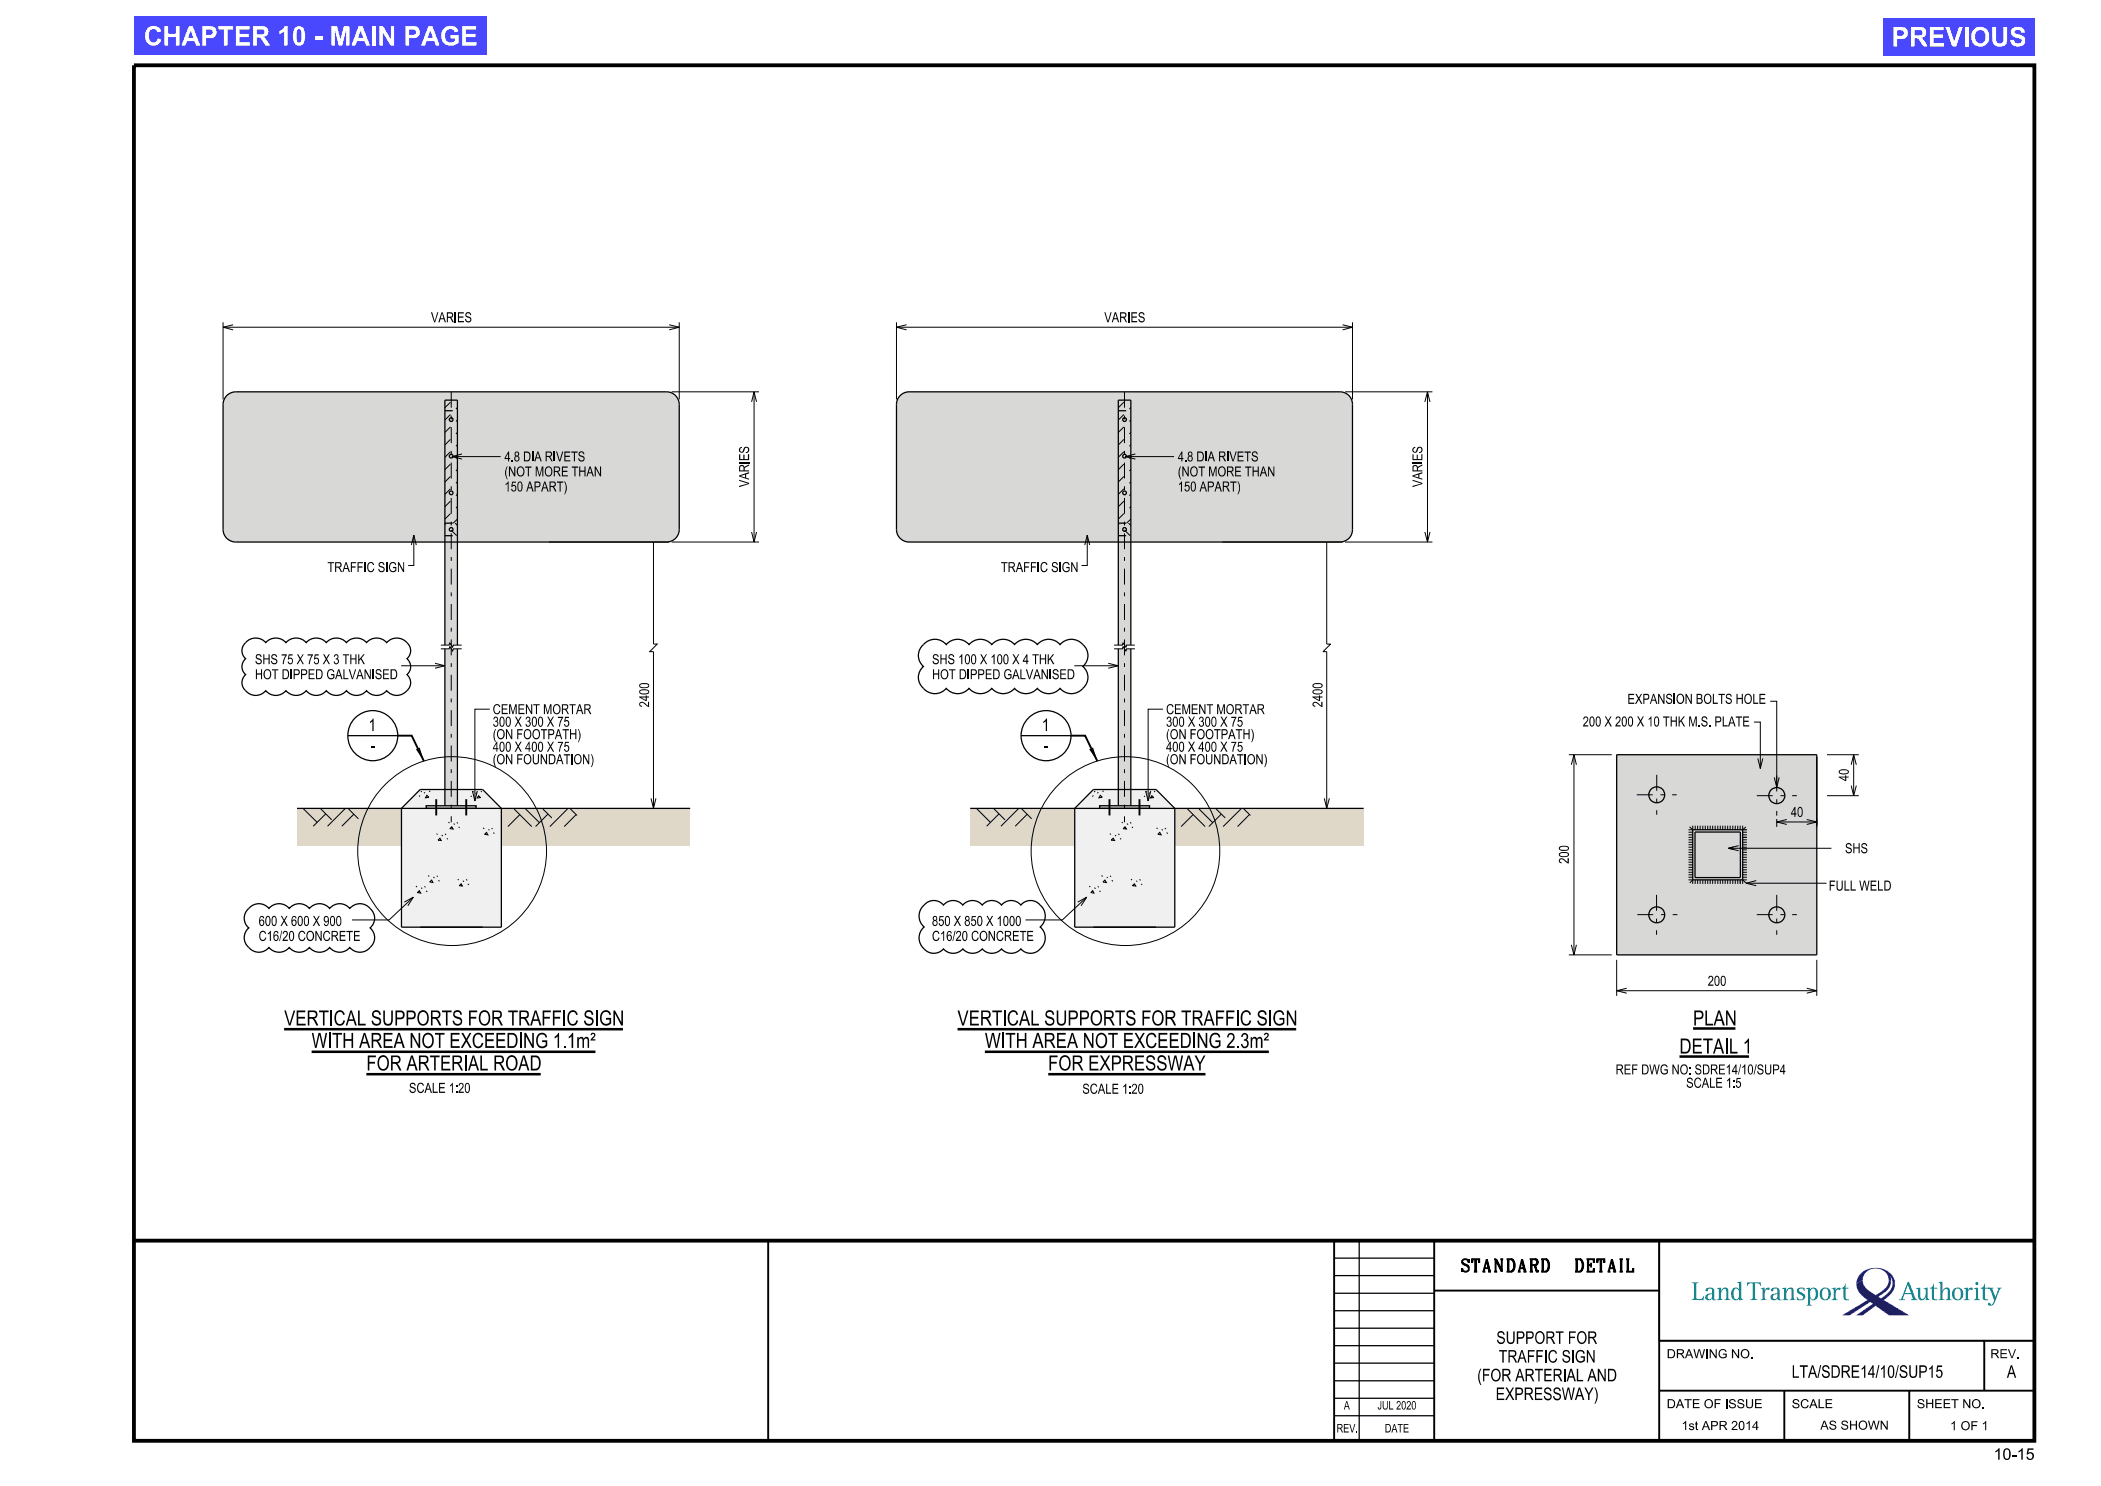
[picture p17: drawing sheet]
<svg xmlns="http://www.w3.org/2000/svg" width="420mm" height="297mm" viewBox="0 0 420 297" stroke-linecap="round" stroke-linejoin="round" font-family="sans-serif">
<defs><g id="words">
<g font-size="3.8" fill="#fff">
<text x="28.7" y="9.1">CHAPTER 10 - MAIN PAGE</text>
<text x="378.1" y="9.3">PREVIOUS</text>
</g>
<g font-size="3">
<text x="56.8" y="205">VERTICAL SUPPORTS FOR TRAFFIC SIGN</text>
<text x="62.3" y="209.5">WITH AREA NOT EXCEEDING 1.1m²</text>
<text x="191.4" y="205">VERTICAL SUPPORTS FOR TRAFFIC SIGN</text>
<text x="196.9" y="209.5">WITH AREA NOT EXCEEDING 2.3m²</text>
<text x="338.4" y="205">PLAN</text>
<text x="73.2" y="214">FOR ARTERIAL ROAD</text>
<text x="209.5" y="214">FOR EXPRESSWAY</text>
<text x="335.7" y="210.6">DETAIL 1</text>
</g>
<g font-size="2.5">
<text x="73.7" y="146.1">1</text>
<text x="208.3" y="146.1">1</text>
<text x="292.3" y="254.2">STANDARD</text>
<text x="313.9" y="254.2">DETAIL</text>
<text x="299.1" y="268.6">SUPPORT FOR</text>
<text x="299.6" y="272.3">TRAFFIC SIGN</text>
<text x="358.2" y="275.4">LTA/SDRE14/10/SUP15</text>
<text x="401.2" y="275.4">A</text>
<text x="295.3" y="276.1">(FOR ARTERIAL AND</text>
<text x="299" y="279.8">EXPRESSWAY)</text>
</g>
<text font-size="2.3" x="398.5" y="291.8">10-15</text>
<g font-size="2.1">
<text x="74.1" y="150">-</text>
<text x="208.7" y="150">-</text>
</g>
<g font-size="2">
<text x="86.2" y="64.4">VARIES</text>
<text x="220.8" y="64.4">VARIES</text>
<text x="100.8" y="95.2">(NOT MORE THAN</text>
<text x="100.8" y="92.2">4.8 DIA RIVETS</text>
<text x="235.4" y="95.2">(NOT MORE THAN</text>
<text x="235.4" y="92.2">4.8 DIA RIVETS</text>
<text x="100.8" y="98.2">150 APART)</text>
<text x="235.4" y="98.2">150 APART)</text>
<text x="65.5" y="114.3">TRAFFIC SIGN</text>
<text x="200.1" y="114.3">TRAFFIC SIGN</text>
<text x="51" y="135.8">HOT DIPPED GALVANISED</text>
<text x="51" y="132.8">SHS 75 X 75 X 3 THK</text>
<text x="186.3" y="135.8">HOT DIPPED GALVANISED</text>
<text x="186.3" y="132.8">SHS 100 X 100 X 4 THK</text>
<text x="98.5" y="142.7">CEMENT MORTAR</text>
<text x="233.1" y="142.7">CEMENT MORTAR</text>
<text x="325.3" y="140.7">EXPANSION BOLTS HOLE</text>
<text x="98.5" y="147.7">(ON FOOTPATH)</text>
<text x="98.5" y="145.2">300 X 300 X 75</text>
<text x="233.1" y="147.7">(ON FOOTPATH)</text>
<text x="233.1" y="145.2">300 X 300 X 75</text>
<text x="316.4" y="145.2">200 X 200 X 10 THK M.S. PLATE</text>
<text x="98.5" y="152.7">(ON FOUNDATION)</text>
<text x="98.5" y="150.2">400 X 400 X 75</text>
<text x="233.1" y="152.7">(ON FOUNDATION)</text>
<text x="233.1" y="150.2">400 X 400 X 75</text>
<text x="358" y="163.3">40</text>
<text x="368.8" y="170.5">SHS</text>
<text x="365.6" y="178">FULL WELD</text>
<text x="51.7" y="185.1">600 X 600 X 900</text>
<text x="186.3" y="185.1">850 X 850 X 1000</text>
<text x="51.7" y="188.1">C16/20 CONCRETE</text>
<text x="186.3" y="188.1">C16/20 CONCRETE</text>
<text x="341.4" y="197">200</text>
<text x="323" y="214.7">REF DWG NO: SDRE14/10/SUP4</text>
<text x="81.8" y="218.4">SCALE 1:20</text>
<text x="216.4" y="218.6">SCALE 1:20</text>
<text x="337.1" y="217.4">SCALE 1:5</text>
</g>
<g font-size="1.8">
<text x="333.2" y="271.5">DRAWING NO.</text>
<text x="397.9" y="271.5">REV.</text>
<text x="333.2" y="281.5">DATE OF ISSUE</text>
<text x="358.2" y="281.5">SCALE</text>
<text x="383.2" y="281.5">SHEET NO.</text>
<text x="336.1" y="285.8">1st APR 2014</text>
<text x="363.9" y="285.7">AS SHOWN</text>
<text x="389.8" y="285.8">1 OF 1</text>
</g>
<g font-size="1.7">
<text x="268.6" y="281.7">A</text>
<text x="275.4" y="281.7">JUL 2020</text>
<text x="267.2" y="286.3">REV.</text>
<text x="276.8" y="286.3">DATE</text>
</g>
</g></defs>
<g fill="#dfd7c8">
<path d="M234.8 161.6h37.8v7.4h-37.8z"/>
<path d="M100.2 161.6h37.8v7.4h-37.8z"/>
</g>
<g fill="#d8d8d7">
<path d="M45.3 79.1l.9-.6 .9-.2h86.2a2.53 2.53 0 0 1 2.5 2.5v25a2.53 2.53 0 0 1-2.5 2.5h-86.2a2.53 2.53 0 0 1-2.5-2.5v-25l.2-.9z" fill-rule="evenodd"/>
<path d="M180 79.1l.8-.6 .9-.2h86.2a2.47 2.47 0 0 1 2.5 2.5v25a2.47 2.47 0 0 1-2.5 2.5h-86.2a2.53 2.53 0 0 1-2.5-2.5v-25l.2-.9z" fill-rule="evenodd"/>
<path d="M223.6 108.3h2.5v20.6h-.9l-.1 .5-.6-.9-.1 .4h-.8z" fill-rule="evenodd"/>
<path d="M223.6 129.7h.8l.1-.4 .6 .8 .1-.4h.9v31.3h3.7v.6h-10v-.6h3.8z" fill-rule="evenodd"/>
</g>
<path d="M218.6 157.8h5v3.2h-3.8v.6h10v-.6h-3.7v-3.2h5l3.7 3.8v23.7h-20v-23.7z" fill-rule="evenodd" fill="#f0f0f0"/>
<path d="M194 161.6h20.8v7.4h-20.8z" fill="#dfd7c8"/>
<g fill="#d8d8d7">
<path d="M323.2 150.8h40v40h-40z"/>
<path d="M88.9 108.3h2.5v20.6h-.8l-.1 .5-.6-.9-.1 .4h-.9z" fill-rule="evenodd"/>
<path d="M88.9 129.7h.9l.1-.4 .6 .8 .1-.4h.8v31.3h3.8v.6h-10v-.6h3.7z" fill-rule="evenodd"/>
</g>
<path d="M84 157.8h4.9v3.2h-3.7v.6h10v-.6h-3.8v-3.2h5.1l3.7 3.8v23.7h-19.9v-23.7z" fill-rule="evenodd" fill="#f0f0f0"/>
<path d="M59.4 161.6h20.9v7.4h-20.9z" fill="#dfd7c8"/>
<path d="M49.4 128.1a2.68 2.68 0 0 1 3.7 .3 2.66 2.66 0 0 1 4 0 2.7 2.7 0 0 1 4.1 0 2.66 2.66 0 0 1 4 0 2.66 2.66 0 0 1 4.1 0 2.66 2.66 0 0 1 4 0 2.66 2.66 0 0 1 4 0 2.7 2.7 0 0 1 3.2-.6 2.7 2.7 0 0 1 1.5 3l-.6 .9a2.07 2.07 0 0 1 0 3.1 2.29 2.29 0 0 1-.8 3.8 2.61 2.61 0 0 1-3.3-.6 2.6 2.6 0 0 1-4 0 2.6 2.6 0 0 1-4 0 2.6 2.6 0 0 1-4.1 0 2.6 2.6 0 0 1-4 0 2.64 2.64 0 0 1-4 0 2.6 2.6 0 0 1-4.1 0 2.67 2.67 0 0 1-3.2 .7 2.67 2.67 0 0 1-1.4-3l.6-.9a2.07 2.07 0 0 1 0-3.1 2.2 2.2 0 0 1 .3-3.6zM184.3 129.2a3.1 3.1 0 0 1 4.9-.4 2.98 2.98 0 0 1 4.5 0 2.98 2.98 0 0 1 4.6 0 2.98 2.98 0 0 1 4.5 0 2.98 2.98 0 0 1 4.6 0 2.98 2.98 0 0 1 4.5 0 3.1 3.1 0 0 1 5.2 .8 2.85 2.85 0 0 1-.6 3.6 2.95 2.95 0 0 1-.4 4.7 2.97 2.97 0 0 1-4.2-.3 2.98 2.98 0 0 1-4.5 0 2.98 2.98 0 0 1-4.6 0 2.98 2.98 0 0 1-4.5 0 2.98 2.98 0 0 1-4.6 0 2.98 2.98 0 0 1-4.5 0 3.1 3.1 0 0 1-5.2-.8 2.83 2.83 0 0 1 .6-3.6 2.85 2.85 0 0 1-.3-4zM49.4 181.9a2.71 2.71 0 0 1 4.4-.3 2.64 2.64 0 0 1 4 0 2.6 2.6 0 0 1 4 0 2.64 2.64 0 0 1 4.1 0 2.6 2.6 0 0 1 4 0 2.79 2.79 0 0 1 4.6 .7 2.49 2.49 0 0 1-.5 3.2 2.65 2.65 0 0 1-.3 4.2 2.64 2.64 0 0 1-3.8-.3 2.6 2.6 0 0 1-4 0 2.64 2.64 0 0 1-4.1 0 2.6 2.6 0 0 1-4 0 2.64 2.64 0 0 1-4 0 2.7 2.7 0 0 1-4.4-.4 2.55 2.55 0 0 1 .3-3.5 2.51 2.51 0 0 1-.3-3.6zM185.1 180.6a2.49 2.49 0 0 1 3.5 .3 2.51 2.51 0 0 1 3.9 0 2.51 2.51 0 0 1 3.9 0 2.47 2.47 0 0 1 3.8 0 2.51 2.51 0 0 1 3.9 0 2.59 2.59 0 0 1 4.2 .4 2.87 2.87 0 0 1-.4 4 2.97 2.97 0 0 1 .5 3.8 2.97 2.97 0 0 1-3.7 1.1l-.6-.6a2.58 2.58 0 0 1-3.9 0 2.54 2.54 0 0 1-3.8 0 2.58 2.58 0 0 1-3.9 0 2.58 2.58 0 0 1-3.9 0 2.64 2.64 0 0 1-4.2-.3 2.85 2.85 0 0 1 .3-4 2.95 2.95 0 0 1 .4-4.7z" fill="none" stroke="#000" stroke-width=".25"/>
<g fill="#4a48ff">
<path d="M26.8 3.3h70.4v7.7h-70.4z"/>
<path d="M376.4 3.6h30.3v7.4h-30.3z"/>
</g>
<g fill="none" stroke="#000" stroke-width=".2">
<path d="M44.6 65.4h91.2M44.6 64.4v15.4M46.6 64.9l-2 .5 2 .5M133.8 64.9l2 .5-2 .5M134.3 78.3h17.4M135.8 64.4v15.4M150.7 78.3v30M179.2 65.4h91.2M179.2 64.4v15.4M181.2 64.9l-2 .5 2 .5M268.4 64.9l2 .5-2 .5M268.9 78.3h17.4"/>
<path d="M270.4 64.4v15.4M285.4 78.3v30M90.3 91.3h9.8M92.4 90.7l-2.1 .6 2.1 .5M150.2 80.3l.5-2 .5 2M225 91.3h9.7M227 90.7l-2 .6 2 .5M284.8 80.3l.6-2 .5 2M82.2 108.9l.5-1.9 .5 1.9M82.7 107v6h-1.1M109.7 108.3h24M130.6 108.3v20.4h.8l-1.5 1.5h.7v31.4"/>
<path d="M134.3 108.3h17.4M150.2 106.3l.5 2 .5-2M216.9 108.9l.4-1.9 .5 1.9M217.3 107v6h-1.1M244.3 108.3h24.1M265.2 108.3v20.4h.8l-1.5 1.5h.7v31.4M268.9 108.3h17.4M284.8 106.3l.6 2 .5-2M80.2 133.1h8.7M87 132.6l1.9 .5-1.9 .5M88.1 128.9h1.7l.1-.4 .6 .9 .1-.5h1.7M88.1 129.7h1.7l.1-.4 .6 .8 .1-.4h1.7"/>
<path d="M214.8 133.1h8.8M221.5 132.6l2.1 .5-2.1 .5M222.7 128.9h1.7l.1-.4 .6 .9 .1-.5h1.7M222.7 129.7h1.7l.1-.4 .6 .8 .1-.4h1.7M84 159l-.2 .2M84.3 158.1l-.2 .2M84.9 158.4l-.1 .1M85.3 159l.4 .3-.6 .2zM86 158l-.2 .3M94.3 159.1l-.2 .1M94.4 158.1l.5 2 .5-2M94.7 158.1l-.3 .3"/>
<path d="M95.3 158.4l-.2 .2M95.7 159l.4 .4-.7 .1zM96.3 158.1l-.2 .2M97.9 141.7h-3v18.4M130.1 159.6l.5 2 .5-2M218.6 159l-.2 .2M218.9 158.1l-.2 .2M219.6 158.4l-.2 .1M220 159l.3 .3-.6 .2zM220.6 158l-.2 .3M228.9 159.1l-.2 .1M229 158.1l.5 2 .5-2"/>
<path d="M229.2 158.1l-.1 .3M229.9 158.4l-.2 .2M230.3 159l.3 .4-.6 .1zM230.9 158.1l-.2 .2M232.5 141.7h-3v18.4M264.7 159.6l.5 2 .5-2M313.6 150.8h8.6M314.1 152.9l.5-2.1 .5 2.1M314.6 150.8v40M350.6 144.3h1.3v9.3M351.4 151.6l.5 2 .5-2M353.9 140.2h1.3v17.2"/>
<path d="M354.7 155.4l.5 2 .5-2M365.2 150.8h6.4M365.2 159h6.4M370.1 152.9l.5-2.1 .5 2.1M370.1 157l.5 2 .5-2M370.6 150.8v8.2M60.6 161.6l2.8 2.8M64.1 161.6l2.2 2.3M65.1 162.7l-2.5 2.4M69 161.6l-3.5 3.5M69.6 161.6l2 2.1M70.7 162.7l-2.4 2.4"/>
<path d="M82.6 179.3l-4.8 4.6h-7.4M83.1 177.1l.3 .2M83.4 178.4l.4-.4 .3 .5zM84.2 177.4l.2 .2M84.8 177.2l.3 .1M85.2 178l.2 .3M85.6 175l.2 .2M85.9 176.3l.4-.4 .2 .5zM86.6 175.3l.3 .2M87.3 166.6l.2 .2M87.3 175l.2 .2M87.7 175.9l.1 .2"/>
<path d="M87.9 167.5l.3 .5-.6-.1zM88.3 166.9l.2 .2M89 166.6l.1 .3M89.3 167.6l.2 .1M89.6 164.3l.3 .2M90.3 165.2l.3 .5-.7-.1zM90.7 164.6l.2 .2M91.3 164.4l.2 .2M91.5 175.7l.2 .2M91.7 165.3l.2 .1M91.8 177l.4-.4 .2 .5zM92.5 176l.2 .2"/>
<path d="M93.2 175.8l.2 .2M93.5 176.7l.2 .1M96.6 165.4l.2 .3M96.9 166.8l.4-.4 .2 .5zM97.6 165.8l.2 .1M98.3 165.5l.2 .2M98.6 166.4l.2 .2M102.8 161.7l3.5 3.5M103.9 162.8l-2.4 2.4M105.1 161.7l2.7 2.7M108.5 161.7l1.8 1.8M109.5 162.7l-2.4 2.5"/>
<path d="M113.5 161.7l-3.6 3.5M114 161.7l1.4 1.3M115.2 162.8l-2.4 2.4M195.2 161.6l2.8 2.8M198.6 161.6l2.3 2.3M199.7 162.7l-2.5 2.4M203.6 161.6l-3.5 3.5M204.2 161.6l2 2.1M205.4 162.7l-2.4 2.4M217.2 179.3l-4.8 4.6h-7.4M217.8 177.1l.1 .2M218.1 178.4l.3-.4 .3 .5z"/>
<path d="M218.8 177.4l.2 .2M219.5 177.2l.1 .1M219.8 178l.2 .3M220.2 175l.2 .2M220.5 176.3l.4-.4 .3 .5zM221.3 175.3l.1 .2M221.9 166.6l.2 .2M221.9 175l.2 .2M222.1 167.9l.4-.4 .3 .5zM222.2 175.9l.3 .2M222.9 166.9l.2 .2M223.6 166.6l.2 .3"/>
<path d="M223.9 167.6l.2 .1M224.3 164.3l.1 .2M224.5 165.6l.4-.4 .3 .5zM225.3 164.6l.2 .2M225.9 164.4l.2 .2M226.1 175.7l.2 .2M226.3 165.3l.2 .1M226.4 177l.4-.4 .2 .5zM227.2 176l.1 .2M227.8 175.8l.2 .2M228.1 176.7l.2 .1M231.2 165.4l.2 .3"/>
<path d="M231.5 166.8l.3-.4 .3 .5zM232.2 165.8l.2 .1M232.9 165.5l.2 .2M233.2 166.4l.2 .2M237.4 161.7l3.5 3.5M238.5 162.8l-2.4 2.4M239.7 161.7l2.7 2.7M243.1 161.7l1.8 1.8M244.2 162.7l-2.5 2.5M248.1 161.7l-3.6 3.5M248.6 161.7l1.4 1.3M249.8 162.8l-2.4 2.4"/>
<path d="M337.5 165.8h.9M337.5 166.3h.9M337.5 166.9h.9M337.5 167.4h.9M337.5 167.8h.9M337.5 168.3h.9M337.5 168.8h.9M337.5 169.3h.9M337.5 169.9h.9M337.5 170.4h.9M337.5 170.8h.9M337.5 171.3h.9"/>
<path d="M337.5 171.8h.9M337.5 172.3h.9M337.5 172.9h.9M337.5 173.4h.9M337.5 173.8h.9M337.5 174.3h.9M337.5 174.8h.9M337.5 175.3h.9M337.5 175.9h.9M337.7 165.2l.7 .6M338.4 165v.8M338.4 175.9v.8"/>
<path d="M338.4 175.9l-.6 .6M338.9 165v.8M338.9 175.9v.8M339.4 165v.8M339.4 175.9v.8M339.9 165v.8M339.9 175.9v.8M340.4 165v.8M340.4 175.9v.8M340.9 165v.8M340.9 175.9v.8M341.4 165v.8"/>
<path d="M341.4 175.9v.8M341.9 165v.8M341.9 175.9v.8M342.4 165v.8M342.4 175.9v.8M342.9 165v.8M342.9 175.9v.8M343.4 165v.8M343.4 175.9v.8M343.9 165v.8M343.9 175.9v.8M344.4 165v.8"/>
<path d="M344.4 175.9v.8M344.9 165v.8M344.9 175.9v.8M345.4 165v.8M345.4 175.9v.8M345.5 169.5h20.6M345.9 165v.8M345.9 175.9v.8M346.4 165v.8M346.4 175.9v.8M346.5 169.3l-1 .2 1 .3M346.9 165v.8"/>
<path d="M346.9 175.9v.8M347.4 165v.8M347.4 175.9v.8M347.6 169l-2.1 .5 2.1 .5M347.9 165v.8M348.4 165v.8l.6-.5M348.4 175.9v.8M348.4 175.9l.7 .6h16M348.4 166.3h.8M348.4 166.9h.8M348.4 167.8h.8M348.4 168.3h.8"/>
<path d="M348.4 168.8h.8M348.4 169.3h.8M348.4 169.9h.8M348.4 170.4h.8M348.4 170.8h.8M348.4 171.3h.8M348.4 171.8h.8M348.4 172.3h.8M348.4 172.9h.8M348.4 173.4h.8M348.4 173.8h.8M348.4 174.3h.8"/>
<path d="M348.4 174.8h.8M348.4 175.3h.8M348.4 175.9h.8M351.1 176l-2 .5 2 .5M355.2 164.3h8M355.2 163.7v1.6M357.2 163.8l-2 .5 2 .5M361.2 163.8l2 .5-2 .5M363.2 163.7v1.6M80.8 180.3l1.8-1-1.1 1.7M215.4 180.3l1.8-1-1.1 1.7M313.6 190.8h8.6"/>
<path d="M314.1 188.8l.5 2 .5-2M323.2 198h40M323.2 191.8v7.2M325.2 197.5l-2 .5 2 .5M361.2 197.5l2 .5-2 .5M363.2 191.8v7.2"/>
<circle cx="90.4" cy="170.1" r="18.9"/>
<circle cx="225" cy="170.1" r="18.9"/>
</g>
<g fill="none" stroke="#000" stroke-width=".25">
<path d="M45.3 79.1l1-.7 .8-.1h86.2a2.53 2.53 0 0 1 2.5 2.5v25a2.53 2.53 0 0 1-2.5 2.5h-86.2a2.53 2.53 0 0 1-2.5-2.5v-25l.1-.7zM180 79.1l.9-.7 .8-.1h86.2a2.47 2.47 0 0 1 2.5 2.5v25a2.47 2.47 0 0 1-2.5 2.5h-86.2a2.53 2.53 0 0 1-2.5-2.5v-25l.3-1.1zM88.9 128.9v-48.9h2.5v48.9M88.9 129.7v31.3M91.4 129.7v31.3M223.6 128.9v-48.9h2.5v48.9M223.6 129.7v31.3M226.1 129.7v31.3M69.5 147h10M84 157.8h12.5l3.7 3.8v23.7h-19.9v-23.7zM204.1 147h10M218.6 157.8h12.5l3.7 3.8v23.7h-20v-23.7z"/>
<path d="M323.2 150.8h40v40h-40zM59.4 161.6h78.6M85.2 161h10v.6h-10zM194 161.6h78.6M219.8 161h10v.6h-10zM338.8 166.3h9.1v9.1h-9.1zM347.9 175.9v.8M348.4 165.8v10.1h-10v-10.1h10.8M348.4 167.4h.8M266.7 258.5h20M266.7 254.9h20M266.7 251.5h20"/>
<path d="M271.7 248v40M331.7 248h75v20h-75zM266.7 279.5h20M266.7 276h20M266.7 272.4h20M266.7 269h20M266.7 265.5h20M266.7 262h20M266.7 283h20"/>
<circle cx="90.2" cy="83.9" r=".37"/>
<circle cx="90.2" cy="98.5" r=".37"/>
<circle cx="90.2" cy="91.2" r=".37"/>
<circle cx="224.8" cy="83.9" r=".38"/>
<circle cx="224.8" cy="98.5" r=".38"/>
<circle cx="224.8" cy="91.2" r=".38"/>
<circle cx="90.2" cy="105.8" r=".37"/>
<circle cx="224.8" cy="105.8" r=".38"/>
<circle cx="74.5" cy="147" r="5"/>
<circle cx="209.1" cy="147" r="5"/>
<circle cx="331.2" cy="158.9" r="1.59"/>
<circle cx="355.2" cy="159" r="1.61"/>
<circle cx="331.2" cy="182.8" r="1.59"/>
<circle cx="355.2" cy="182.8" r="1.61"/>
</g>
<path d="M90.2 78.3v86.1M224.8 78.3v86.1M327.2 158.9h8M331.2 154.9v7.9M351.2 159h8M355.2 155v8M331.2 178.9v7.9M355.2 178.9v7.9M327.3 182.8h8M351.2 182.8h8" fill="none" stroke="#000" stroke-width=".2" stroke-dasharray="3.2 1.6 .8 1.6" stroke-linecap="butt"/>
<path d="M88.9 82.1h2.5M223.6 82.1h2.5M88.9 104.6h2.5M88.9 107.1h2.5M223.6 104.6h2.5M223.6 107.1h2.5" fill="none" stroke="#000" stroke-width=".25" stroke-dasharray="1.6 1.6" stroke-linecap="butt"/>
<g fill="none" stroke="#000" stroke-width=".2" stroke-dasharray="1.6 1.6" stroke-linecap="butt">
<path d="M88.9 98.8l2.5-2.5M88.9 96.3l2.5-2.5M88.9 93.9l2.5-2.5M88.9 91.4l2.5-2.5M88.9 88.9l2.5-2.5M88.9 86.4l2.5-2.4M88.9 84l2.5-2.5M88.9 81.5l1.6-1.5M223.6 98.8l2.5-2.5M223.6 96.3l2.5-2.5M223.6 93.9l2.5-2.5M223.6 91.4l2.5-2.5"/>
<path d="M223.6 88.9l2.5-2.5M223.6 86.4l2.5-2.4M223.6 84l2.5-2.5M223.6 81.5l1.5-1.5M88.9 103.7l2.5-2.4M88.9 101.3l2.5-2.5M90.6 104.6l.8-.9M91.3 107.1l-2.4-2.4M91.4 105l-.4-.4M223.6 103.7l2.5-2.4M223.6 101.3l2.5-2.5M225.2 104.6l.9-.9"/>
<path d="M225.9 107.1l-2.3-2.4M226.1 105l-.5-.4"/>
</g>
<g fill="none" stroke="#000" stroke-width=".38">
<path d="M79.5 147h2.8l2.4 5.1M87.2 159.7v3.3M93.2 159.7v3.3M214.1 147h2.8l2.5 5.1M221.8 159.7v3.3M227.8 159.7v3.3M153.6 248v40M266.7 248v40M286.7 257.9h45M286.7 248v40M331.7 248v40M331.7 268h75"/>
<path d="M331.7 278h75M356.7 278v10M381.7 278v10M396.7 268v10"/>
</g>
<g fill="#000">
<path d="M83.1 149.8l.8-.4 .8 2.7zM217.7 149.8l.8-.4 .9 2.7z"/>
<path d="M147.9 89.5l.4-.2v.2a.35 .35 0 0 0-.4 .5 .35 .35 0 0 0 .6 .1 .67 .67 0 0 1 .4-.8 .67 .67 0 0 1 .9 .4 .64 .64 0 0 1-.7 .9v-.3a.41 .41 0 0 0 .5-.5 .41 .41 0 0 0-.7-.1 .64 .64 0 0 1-.3 .7 .64 .64 0 0 1-.8-.2l-.1-.3z" fill-rule="evenodd"/>
<path d="M147.7 95.9l2.1 .6v.2l-2.1 .7v-.3l1.8-.5-1.8-.5z" fill-rule="evenodd"/>
<path d="M147.7 95v.2l2.1 .7v-.2l-.6-.2v-.7l.6-.2v-.2zM148 95.1l.9-.2v.5z" fill-rule="evenodd"/>
<path d="M147.9 93.1l-.2 1.1h2.1v-.2h-.9v-.4l.9-.5v-.3l-1 .6a.57 .57 0 0 0-.9-.3zM148.1 93.2a.34 .34 0 0 1 .4 0 .34 .34 0 0 1 .1 .4v.4h-.6z" fill-rule="evenodd"/>
<path d="M147.7 90.8h.3v1h.6v-.9h.2v.9h.7v-1h.3v1.2h-2.1z" fill-rule="evenodd"/>
<path d="M282.5 89.5l.4-.2v.2a.35 .35 0 0 0-.4 .5 .35 .35 0 0 0 .6 .1 .69 .69 0 0 1 .4-.7 .69 .69 0 0 1 .8 .2 .65 .65 0 0 1-.6 1v-.3a.4 .4 0 0 0 .5-.2 .4 .4 0 0 0-.2-.5 .4 .4 0 0 0-.5 .2 .59 .59 0 0 1-.8 .7 .59 .59 0 0 1-.2-1z" fill-rule="evenodd"/>
<path d="M282.4 95.9l1.9 .6v.2l-1.9 .7v-.3l1.7-.5-1.7-.5z" fill-rule="evenodd"/>
<path d="M282.4 95v.2l1.9 .7v-.2l-.6-.2v-.7l.6-.2v-.2zM282.6 95.1l.9-.2v.5z" fill-rule="evenodd"/>
<path d="M282.5 93.1l-.1 1.1h1.9v-.2h-.8v-.4l.8-.5v-.3l-.9 .6a.56 .56 0 0 0-.9-.3zM282.6 93.2a.37 .37 0 0 1 .5 0 .37 .37 0 0 1 .1 .4v.4h-.6z" fill-rule="evenodd"/>
<path d="M282.4 92.4h1.9v.2h-1.9z" fill-rule="evenodd"/>
<path d="M282.4 90.8h.2v1h.6v-.9h.2v.9h.7v-1h.2v1.2h-1.9z" fill-rule="evenodd"/>
<path d="M127.8 138a.6 .6 0 0 0 .2 .7 .6 .6 0 0 0 .6 .1h.5a.54 .54 0 0 0 .7-.6 .54 .54 0 0 0-.8-.4h-.7zM128 138.1a1.77 1.77 0 0 1 1.6 0v.2a1.24 1.24 0 0 1-1.6 0z" fill-rule="evenodd"/>
<path d="M127.8 136.8a.58 .58 0 0 0 .2 .6 .58 .58 0 0 0 .6 .1h.5a.54 .54 0 0 0 .7-.6 .54 .54 0 0 0-.8-.4l-.8 .1zM128 136.9a1.77 1.77 0 0 1 1.6 0v.2a1.24 1.24 0 0 1-1.6 0z" fill-rule="evenodd"/>
<path d="M127.8 139.2v.2l1.3 .7h.2v-.7h.5v-.2h-.5v-.2h-.2v.2zM128.2 139.4h.9v.5z" fill-rule="evenodd"/>
<path d="M262.4 138a.57 .57 0 0 0 .1 .7 .57 .57 0 0 0 .7 .1h.5a.52 .52 0 0 0 .7-.5 .52 .52 0 0 0-.6-.5h-.8zM262.7 138h1.2l.3 .3a1.2 1.2 0 0 1-1.6 0z" fill-rule="evenodd"/>
<path d="M262.5 136.7a.53 .53 0 0 0 0 .7 .53 .53 0 0 0 .7 .1h.5a.54 .54 0 0 0 .7-.6 .54 .54 0 0 0-.8-.4zM262.6 136.9a1.78 1.78 0 0 1 1.6 0v.2a1.2 1.2 0 0 1-1.6 0z" fill-rule="evenodd"/>
<path d="M262.4 139.2v.2l1.3 .7h.2v-.7h.5v-.2h-.5v-.2h-.2v.2zM262.7 139.4h1v.5z" fill-rule="evenodd"/>
<path d="M127.9 140.4a1.46 1.46 0 0 1 1.6 .6v-.7h.3v1l-.5-.2a1.29 1.29 0 0 0-1.2-.6l-.1 .4 .4 .2-.1 .2-.5-.3z" fill-rule="evenodd"/>
<path d="M262.5 140.4a1.43 1.43 0 0 1 1.6 .6v-.7h.3v1l-.6-.3a.83 .83 0 0 0-1.2-.4v.3l.4 .2-.1 .2-.4-.2a.47 .47 0 0 1 0-.7z" fill-rule="evenodd"/>
<path d="M367.7 154a.48 .48 0 0 0-.1 .5 .48 .48 0 0 0 .6 .3 .95 .95 0 0 0 1.4-.7 1.66 1.66 0 0 0-1.9-.1zM367.9 154h1.2l.3 .3a1.2 1.2 0 0 1-1.6 0z" fill-rule="evenodd"/>
<path d="M367.6 155.2v.2l1.3 .7h.2v-.7h.5v-.2h-.5v-.2h-.2v.2zM367.9 155.4h1v.5z" fill-rule="evenodd"/>
<path d="M311.8 170.5a.54 .54 0 0 0-.1 .7 .54 .54 0 0 0 .7 .1h.6a.54 .54 0 0 0 .7-.6 .54 .54 0 0 0-.8-.4zM311.9 170.7a1.74 1.74 0 0 1 1.5 0v.1a1.2 1.2 0 0 1-1.6 0z" fill-rule="evenodd"/>
<path d="M311.8 169.2a.54 .54 0 0 0-.1 .7 .54 .54 0 0 0 .7 .2h.6a.54 .54 0 0 0 .7-.6 .54 .54 0 0 0-.8-.5zM311.9 169.4a1.31 1.31 0 0 1 1.5 .1v.2a1.78 1.78 0 0 1-1.5 0z" fill-rule="evenodd"/>
<path d="M311.8 171.7a1.35 1.35 0 0 1 1.6 .6v-.8h.2v1.1l-.6-.3a.85 .85 0 0 0-1.2-.4v.3l.4 .2v.1a.51 .51 0 0 1-.5-.2 .51 .51 0 0 1 .1-.6z" fill-rule="evenodd"/>
</g>
<path d="M56.8 205.7h67.7M62.3 210.2h56.7M73.2 214.7h34.9M191.4 205.7h67.7M196.9 210.2h56.7M209.5 214.7h31.5M335.7 211.2h13.9M338.5 205.6h8.4" fill="none" stroke="#000" stroke-width=".51"/>
<path d="M147.7 92.5h2.1" fill="none" stroke="#000" stroke-width=".21"/>
<path d="M26.8 13h379.9v275h-379.9zM26.8 248h379.9" fill="none" stroke="#000" stroke-width=".76" stroke-linecap="butt"/>
<g fill="#171c8f">
<path d="M371.1 256.5l1.3-.6a3.5 3.5 0 0 0 2.2 2.7l.4 .3 .7-.5a3.1 3.1 0 0 0 1.9-2.5l.4 .2a3.7 3.7 0 0 1-2.2 2.9l-.3 .2 .5 .3 1-.7a3 3 0 0 0 1.3-2.2l.5-.1a4.1 4.1 0 0 1-2.2 3.4l5 3h-4l-2.6-1.9-2.6 1.9h-1.3l3.3-2.3-.5-.4-4.2 2.7h-1.4l5-3.1-.4-.3a3.7 3.7 0 0 1-1.8-3z" fill-rule="evenodd"/>
<path d="M371.9 254.6a4.2 4.2 0 0 1 6.8 1.2l.1 .7-.5 .1-.1-.8-.3-.6 .1 .9-.4-.2a2.63 2.63 0 0 0-2.6-2.4 2.63 2.63 0 0 0-2.6 2.4l-1.3 .6 .2-1z" fill-rule="evenodd"/>
</g>
<g fill="#008c95">
<path d="M338.2 256.3h1.4l-.4 .2-.1 .2v2.9h1l.4-.5h.1v.8l-2.4-.1 .4-.3v-2.8z" fill-rule="evenodd"/>
<path d="M341.1 257.6l-.1 .1a.28 .28 0 0 0 .2 .4 .28 .28 0 0 0 .3-.4l.1-.2h.4l.2 .2 .1 .8h-.6a.71 .71 0 0 0-.8 .6 .71 .71 0 0 0 .5 .8 .71 .71 0 0 0 .9-.4l.1 .3 .3 .1a.16 .16 0 0 0 .2 .1 .16 .16 0 0 0 .1-.3l-.3-.1v-1.7l-.2-.4-.3-.2h-.7zM341.5 258.9l.8-.2v.4l-.3 .5-.2 .1-.3-.1-.2-.6z" fill-rule="evenodd"/>
<path d="M343.2 257.5l.8-.2v.8l.2-.4 .5-.4 .6 .1 .2 .5v1.6l.4 .3-1.2 .1 .4-.4v-1.6l-.2-.3h-.3l-.3 .3-.3 .6v1l.4 .3-1.2 .1 .4-.4v-1.8z" fill-rule="evenodd"/>
<path d="M347.3 256.3l.8-.2v3.3l.4 .3-.8 .2v-.4l-.2 .2-.4 .2a1.33 1.33 0 0 1-.8-2.2l.5-.4h.4l.5 .4v-1.1zM346.9 257.6l-.4 .8 .2 1.1a.61 .61 0 0 0 .8 0 .61 .61 0 0 0 .2-.7l-.2-1-.3-.3z" fill-rule="evenodd"/>
<path d="M349.3 256.3h2.7v.7h-.1l-.1-.3-.3-.2h-.7v2.9l.2 .3 .4 .1-1.6 .1 .4-.2 .2-.3v-2.9h-.7l-.3 .5h-.1z" fill-rule="evenodd"/>
<path d="M352 257.5l.8-.2v.6l.3-.5 .5-.1 .2 .4-.4 .1a.5 .5 0 0 0-.5 .1 .5 .5 0 0 0-.1 .6v1.1l.4 .2-1.2 .1 .4-.3v-1.9z" fill-rule="evenodd"/>
<path d="M354.1 257.6l.5-.3h.6l.4 .3 .1 2 .3 .1a.16 .16 0 0 1 0 .3 .16 .16 0 0 1-.3-.1h-.2l-.2-.4-.3 .3-.6 .1-.5-.4a.96 .96 0 0 1 1.2-1h.2v-.7l-.1-.2-.6-.1-.2 .6-.4-.1zM354.5 258.9l-.1 .2 .1 .4 .2 .2 .3-.1 .3-.4v-.5z" fill-rule="evenodd"/>
<path d="M356.3 257.5l.8-.2v.8l.4-.6 .9-.1 .2 .4v1.7l.4 .3-1.2 .1 .3-.4v-1.7v-.1l-.4-.1-.5 .5-.1 .4v1l.4 .4h-1.2l.4-.3v-1.9z" fill-rule="evenodd"/>
<path d="M359.4 257.5l.4-.2 .9 .1 .1 .6-.5-.5h-.4l-.3 .3 .2 .4 1 .6 .1 .5-.3 .4-.4 .2-1-.1v-.6l.6 .5h.4l.3-.3-.3-.5-.9-.6-.1-.5z" fill-rule="evenodd"/>
<path d="M361 257.5l.4 .2v3l-.4 .2h1.3l-.5-.3v-1.1l.5 .4h.4l.5-.3 .2-.6-.1-1.1a.82 .82 0 0 0-.7-.6 .82 .82 0 0 0-.8 .4v-.4zM362.1 257.7l.4-.2 .4 .3 .1 1.1-.2 .5a.53 .53 0 0 1-.7 .2 .53 .53 0 0 1-.2-.7v-.7z" fill-rule="evenodd"/>
<path d="M364.1 257.7l.5-.4 .7 .1 .5 .5 .2 .7h-.5l-.1-.7-.4-.4-.4 .1-.2 .2-.2 .8h-.4l.1-.6z" fill-rule="evenodd"/>
<path d="M363.8 258.6h.4l.1 .7 .4 .4h.4l.3-.3 .1-.8h.5v.2l-.4 .8-.4 .3h-.5l-.7-.4z" fill-rule="evenodd"/>
<path d="M366.1 257.5l.9-.2v.6l.3-.5 .5-.1 .1 .4-.3 .1a.5 .5 0 0 0-.5 .1 .5 .5 0 0 0-.1 .6v1l.4 .4h-1.3l.4-.2 .1-.3v-1.5z" fill-rule="evenodd"/>
<path d="M368.8 256.6h.1v.8h.6v.2h-.6l.1 1.9 .2 .2h.4v.2h-.7l-.4-.3v-2h-.3v-.2l.5-.3z" fill-rule="evenodd"/>
<path d="M381.4 256.2l-1.2 3.1-.6 .6h1.2l-.1-.2a.24 .24 0 0 1-.3-.1 .24 .24 0 0 1 .1-.3l.2-.6h1.4l.2 .7a.22 .22 0 0 1 0 .3 .22 .22 0 0 1-.2 0l-.1 .2h1.4l-.6-.5-1.2-3.2zM381.4 256.8l.6 1.6h-1.2z" fill-rule="evenodd"/>
<path d="M383 257.5l.9-.2v2l.2 .3h.3l.4-.3 .2-.6-.1-1-.4-.2 .8-.2v2.1l.5 .3-.8 .2-.1-.6-.4 .5h-.8l-.3-.6v-1.5z" fill-rule="evenodd"/>
<path d="M386.5 256.6h.1v.8h.7v.2h-.7v1.9l.3 .2h.4v.2h-.7a.54 .54 0 0 1-.4-.8v-1.5h-.4v-.2l.5-.2z" fill-rule="evenodd"/>
<path d="M387.5 256.3l.8-.2v2l.2-.5 .4-.3 .7 .2 .2 .4v1.6l.4 .4h-1.3l.5-.4v-1.6l-.3-.3-.4 .1-.4 .8v1l.4 .3-1.2 .1 .4-.4v-2.9z" fill-rule="evenodd"/>
<path d="M390.2 258.6h.5l.1 .8a.62 .62 0 0 0 .8 .3 .62 .62 0 0 0 .4-.8v-.3h.5l-.1 .5-.3 .5-.4 .3h-.6l-.6-.3-.2-.4z" fill-rule="evenodd"/>
<path d="M390.5 257.7l.6-.4 .7 .1 .5 .4 .2 .8h-.5l-.2-.8a.64 .64 0 0 0-.8-.2 .64 .64 0 0 0-.3 .8v.2h-.5l.1-.6z" fill-rule="evenodd"/>
<path d="M392.6 257.5l.8-.2v.6l.3-.5 .5-.1 .2 .4-.4 .1a.5 .5 0 0 0-.5 .1 .5 .5 0 0 0-.1 .6v1l.4 .4h-1.2l.4-.3v-1.9z" fill-rule="evenodd"/>
<path d="M394.6 257.5l.8-.2v2.3l.4 .3h-1.2l.4-.4v-1.7z" fill-rule="evenodd"/>
<path d="M396.6 256.6h.2v.8h1.2v.2h-1.2v1.8l.1 .3h.5v.2h-.7l-.4-.4v-1.9h-.4v-.2l.5-.2z" fill-rule="evenodd"/>
<path d="M397.4 257.4h1.2v.1a.25 .25 0 0 0-.3 .1 .25 .25 0 0 0 .1 .3l.5 1.3 .5-1.3a.24 .24 0 0 0 .1-.3 .24 .24 0 0 0-.3-.1v-.1h1l-.5 .4-1.2 2.9-.3 .2h-.5l-.3-.2 .1-.3 .4 .2a.25 .25 0 0 0 .3 .2 .25 .25 0 0 0 .2-.3l.2-.6-.8-2.2-.4-.1z" fill-rule="evenodd"/>
<circle cx="395.2" cy="256.5" r=".3"/>
</g>
<g fill="#000">
<path d="M340.7 280.6a.9 .9 0 0 0 1.8 0 .9 .9 0 0 0-1.8 0zM341.1 280a.67 .67 0 0 1 1.1 .5 .67 .67 0 0 1-1.1 .6l-.1-.5z" fill-rule="evenodd"/>
<path d="M345.8 279.8a.71 .71 0 0 1 1.2 .4h-.3a.39 .39 0 0 0-.4-.4 .39 .39 0 0 0-.3 .5 .95 .95 0 0 1 1 .8 .77 .77 0 0 1-.8 .4 .77 .77 0 0 1-.6-.6l.2-.1a.46 .46 0 0 0 .5 .5 .46 .46 0 0 0 .4-.5l-.1-.1a.77 .77 0 0 1-.9-.7z" fill-rule="evenodd"/>
<path d="M347.4 279.9a.69 .69 0 0 1 .7-.3 .69 .69 0 0 1 .6 .6h-.3a.41 .41 0 0 0-.4-.4 .41 .41 0 0 0-.4 .5 .95 .95 0 0 1 1.1 .8 .75 .75 0 0 1-.8 .4 .75 .75 0 0 1-.6-.6l.2-.1a.48 .48 0 0 0 .5 .5 .48 .48 0 0 0 .4-.5l-.1-.1a.67 .67 0 0 1-.7-.2 .67 .67 0 0 1-.2-.6z" fill-rule="evenodd"/>
<path d="M358.5 279.8a.71 .71 0 0 1 1.2 .4h-.3a.39 .39 0 0 0-.4-.4 .39 .39 0 0 0-.3 .5 .95 .95 0 0 1 1 .8 .77 .77 0 0 1-.8 .4 .77 .77 0 0 1-.6-.6l.2-.1a.46 .46 0 0 0 .5 .5 .46 .46 0 0 0 .4-.5l-.1-.1a.77 .77 0 0 1-.9-.7z" fill-rule="evenodd"/>
<path d="M360.3 279.8a.78 .78 0 0 1 1.3 .3l-.3 .1a.61 .61 0 0 0-.8-.3 .61 .61 0 0 0-.3 .9 .56 .56 0 0 0 .6 .5 .56 .56 0 0 0 .6-.5l.2 .1a.86 .86 0 0 1-1.3 .5 .86 .86 0 0 1-.2-1.3z" fill-rule="evenodd"/>
<path d="M383.5 279.8a.69 .69 0 0 1 1.2 .4h-.2a.41 .41 0 0 0-.5-.4 .41 .41 0 0 0-.4 .5 .95 .95 0 0 1 1.1 .8 .75 .75 0 0 1-.8 .4 .75 .75 0 0 1-.6-.6l.2-.1a.48 .48 0 0 0 .5 .5 .48 .48 0 0 0 .5-.5l-.2-.1a.67 .67 0 0 1-.7-.2 .67 .67 0 0 1-.2-.6z" fill-rule="evenodd"/>
<path d="M394.2 280.6a.9 .9 0 0 0 1.8 0 .9 .9 0 0 0-1.8 0zM394.6 280a.67 .67 0 0 1 1.1 .5 .67 .67 0 0 1-1.1 .6l-.2-.5z" fill-rule="evenodd"/>
</g>
<use href="#words"/>
</svg>
